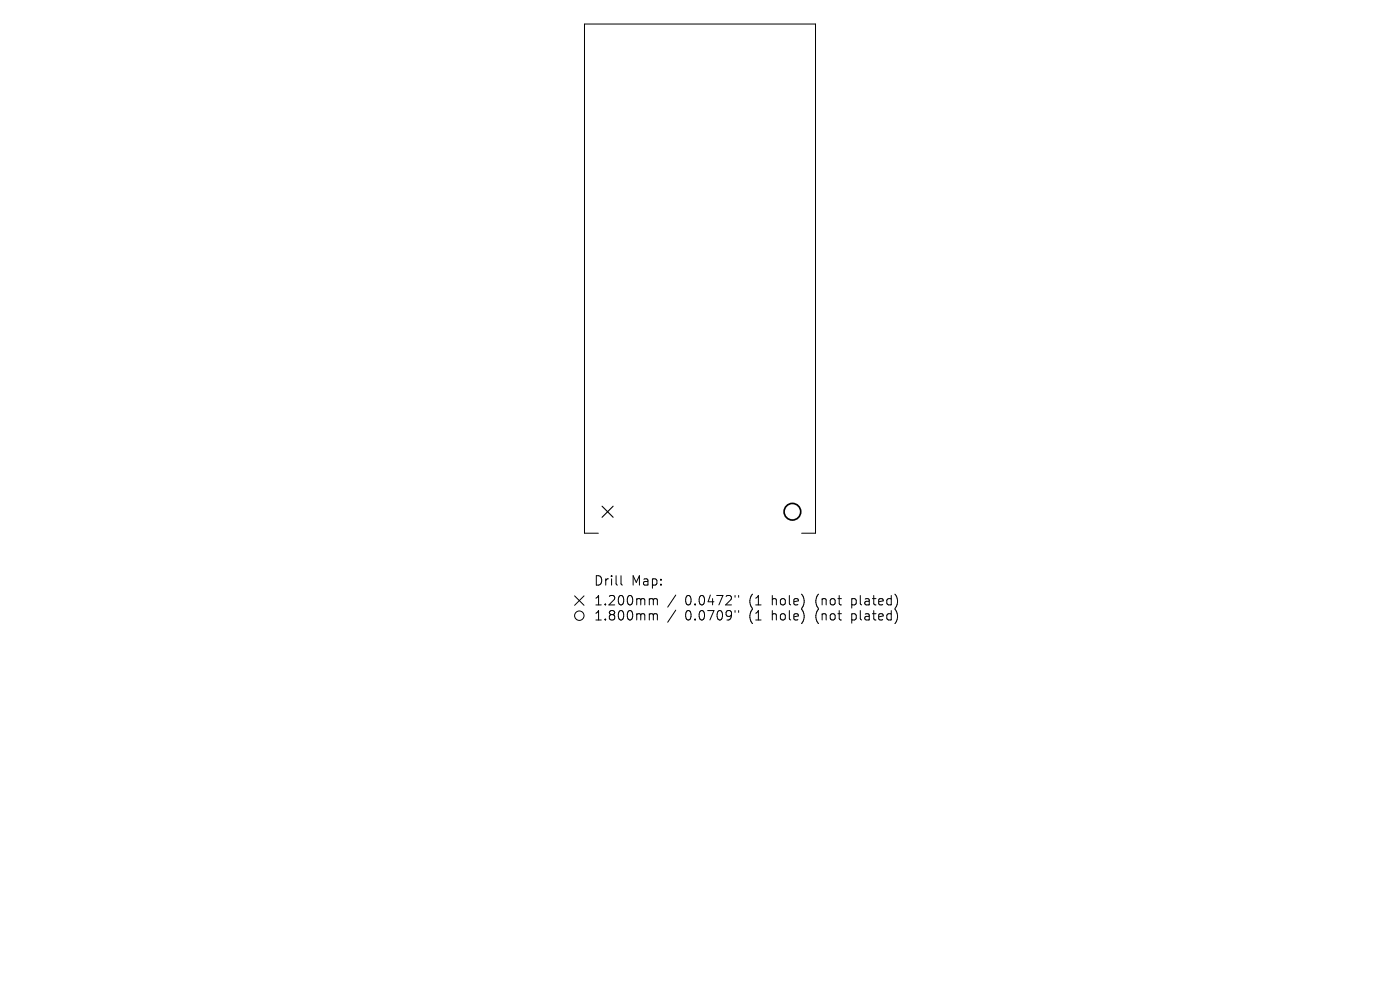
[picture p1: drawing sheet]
<svg xmlns="http://www.w3.org/2000/svg" width="297mm" height="210mm" viewBox="0 0 297 210" stroke-linecap="round" stroke-linejoin="round" font-family="sans-serif">
<defs><g id="words">
<g font-size="2.8">
<text x="125.9" y="124.5">Drill</text>
<text x="133.8" y="124.5">Map:</text>
<text x="125.9" y="128.7">1.200mm</text>
<text x="125.9" y="131.9">1.800mm</text>
<text x="145.1" y="128.7">0.0472&quot;</text>
<text x="145.1" y="131.9">0.0709&quot;</text>
<text x="158.8" y="128.7">(1</text>
<text x="158.8" y="131.9">(1</text>
<text x="163.6" y="128.7">hole)</text>
<text x="163.6" y="131.9">hole)</text>
<text x="173" y="128.7">(not</text>
<text x="173" y="131.9">(not</text>
<text x="180.7" y="128.7">plated)</text>
<text x="180.7" y="131.9">plated)</text>
</g>
</g></defs>
<g fill="none" stroke="#000" stroke-width=".21">
<path d="M126.9 113.1h-2.9v-108h49v108h-2.9M121.9 126.4l2 2M123.9 126.4l-2 2M131.7 122.1v1.7l.3 .3M138 127l.5 .1 .1 .2M138 130.2h.3l.3 .3M138.6 127.3l.3-.3 .5 .1 .1 1.2M138.6 127.3v1M138.6 130.5v1M138.6 130.5l.3-.3 .5 .1 .1 1.2M143.4 126.2l-1.8 2.6M143.4 129.4l-1.8 2.6"/>
<path d="M155.9 126.3v.4M155.9 129.5v.4M156.7 126.3v.4M156.7 129.5v.4M189.9 126.1a2.35 2.35 0 0 1 0 2.9M189.9 129.3a2.35 2.35 0 0 1 0 2.9"/>
<circle cx="122.9" cy="130.6" r="1"/>
</g>
<path d="M127.7 107.4l2.4 2.3M130.1 107.4l-2.4 2.3" fill="none" stroke="#000" stroke-width=".24"/>
<circle cx="168.1" cy="108.6" r="1.76" fill="none" stroke="#000" stroke-width=".35"/>
<use href="#words"/>
</svg>
